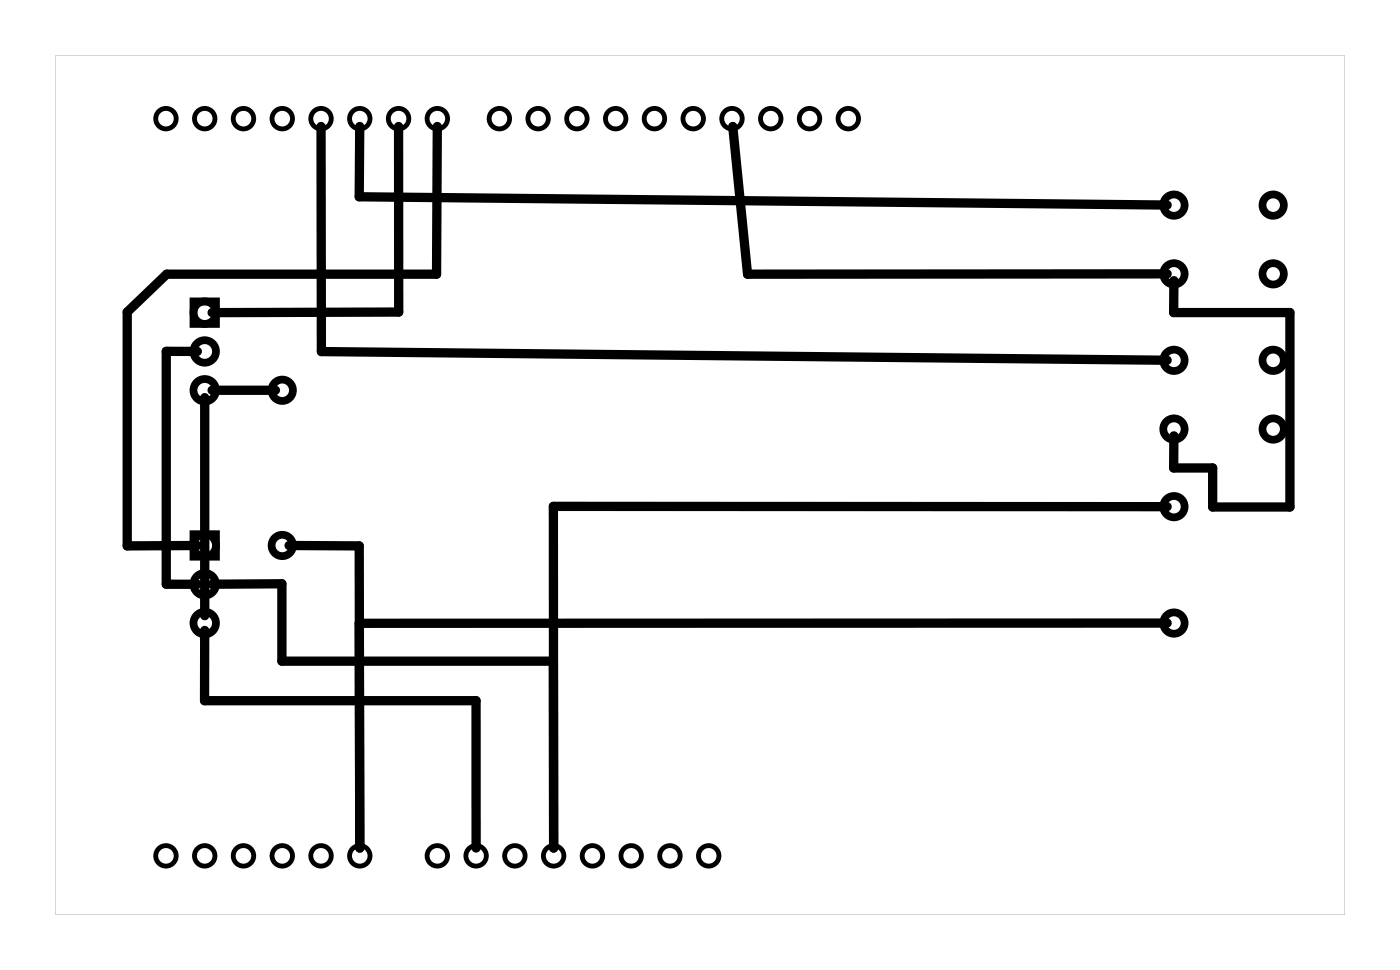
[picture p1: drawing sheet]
<svg xmlns="http://www.w3.org/2000/svg" width="92mm" height="63mm" viewBox="0 0 92 63" stroke-linecap="round" stroke-linejoin="round" font-family="sans-serif">
<path d="M3.6 3.6v56.3h84.5v-56.3zM3.6 3.6h84.5v56.3h-84.5z" fill="#000"/>
<g fill="none" stroke="#000" stroke-width=".51">
<path d="M12.7 19.7h1.4v1.5h-1.4zM12.7 35h1.4v1.4h-1.4z"/>
<circle cx="76.9" cy="13.4" r=".7"/>
<circle cx="76.9" cy="17.9" r=".7"/>
<circle cx="83.4" cy="13.4" r=".7"/>
<circle cx="83.4" cy="17.9" r=".7"/>
<circle cx="13.4" cy="25.5" r=".74"/>
<circle cx="13.4" cy="35.7" r=".74"/>
<circle cx="13.4" cy="20.5" r=".74"/>
<circle cx="13.4" cy="38.2" r=".74"/>
<circle cx="13.4" cy="23" r=".74"/>
<circle cx="18.5" cy="35.7" r=".7"/>
<circle cx="18.5" cy="25.5" r=".7"/>
<circle cx="76.9" cy="23.6" r=".7"/>
<circle cx="76.9" cy="28.1" r=".7"/>
<circle cx="76.9" cy="33.2" r=".7"/>
<circle cx="83.4" cy="23.6" r=".7"/>
<circle cx="83.4" cy="28.1" r=".7"/>
<circle cx="13.4" cy="40.8" r=".74"/>
<circle cx="76.9" cy="40.8" r=".7"/>
</g>
<g fill="none" stroke="#000" stroke-width=".32">
<circle cx="10.9" cy="7.8" r=".67"/>
<circle cx="13.4" cy="7.8" r=".67"/>
<circle cx="16" cy="7.8" r=".67"/>
<circle cx="18.5" cy="7.8" r=".67"/>
<circle cx="21" cy="7.8" r=".67"/>
<circle cx="23.6" cy="7.8" r=".67"/>
<circle cx="26.1" cy="7.8" r=".67"/>
<circle cx="28.7" cy="7.8" r=".67"/>
<circle cx="32.7" cy="7.8" r=".67"/>
<circle cx="35.3" cy="7.8" r=".67"/>
<circle cx="37.8" cy="7.8" r=".67"/>
<circle cx="40.3" cy="7.8" r=".67"/>
<circle cx="42.9" cy="7.8" r=".67"/>
<circle cx="45.4" cy="7.8" r=".67"/>
<circle cx="48" cy="7.8" r=".67"/>
<circle cx="50.5" cy="7.8" r=".67"/>
<circle cx="53" cy="7.8" r=".67"/>
<circle cx="55.6" cy="7.8" r=".67"/>
<circle cx="10.9" cy="56" r=".67"/>
<circle cx="13.4" cy="56" r=".67"/>
<circle cx="16" cy="56" r=".67"/>
<circle cx="18.5" cy="56" r=".67"/>
<circle cx="21" cy="56" r=".67"/>
<circle cx="23.6" cy="56" r=".67"/>
<circle cx="28.7" cy="56" r=".67"/>
<circle cx="31.2" cy="56" r=".67"/>
<circle cx="33.7" cy="56" r=".67"/>
<circle cx="36.3" cy="56" r=".67"/>
<circle cx="38.8" cy="56" r=".67"/>
<circle cx="41.4" cy="56" r=".67"/>
<circle cx="43.9" cy="56" r=".67"/>
<circle cx="46.4" cy="56" r=".67"/>
</g>
<g fill="none" stroke="#000" stroke-width=".61">
<path d="M21 8.3l.1 14.7 55.4 .6M23.6 8.3l-.1 4.6 53 .5M26.1 8.3v12.1l-12.2 .1M28.6 8.3v9.6h-17.7l-2.6 2.5v15.3h4.6M48 8.3l1 9.6h27.5M76.9 18.4v2.1h7.6v12.7h-5.1v-2.6h-2.5v-2.1M12.9 23h-2v15.2h2M13.4 26v14.3M13.9 25.5h4.1M18.9 35.7h4.6l.1 19.8M76.5 33.2l-40.2-.1v22.4v-12.2h-17.8v-5.1h-4.6M13.4 41.3v4.6h17.8v9.6"/>
<path d="M76.5 40.8h-53"/>
</g>
</svg>
